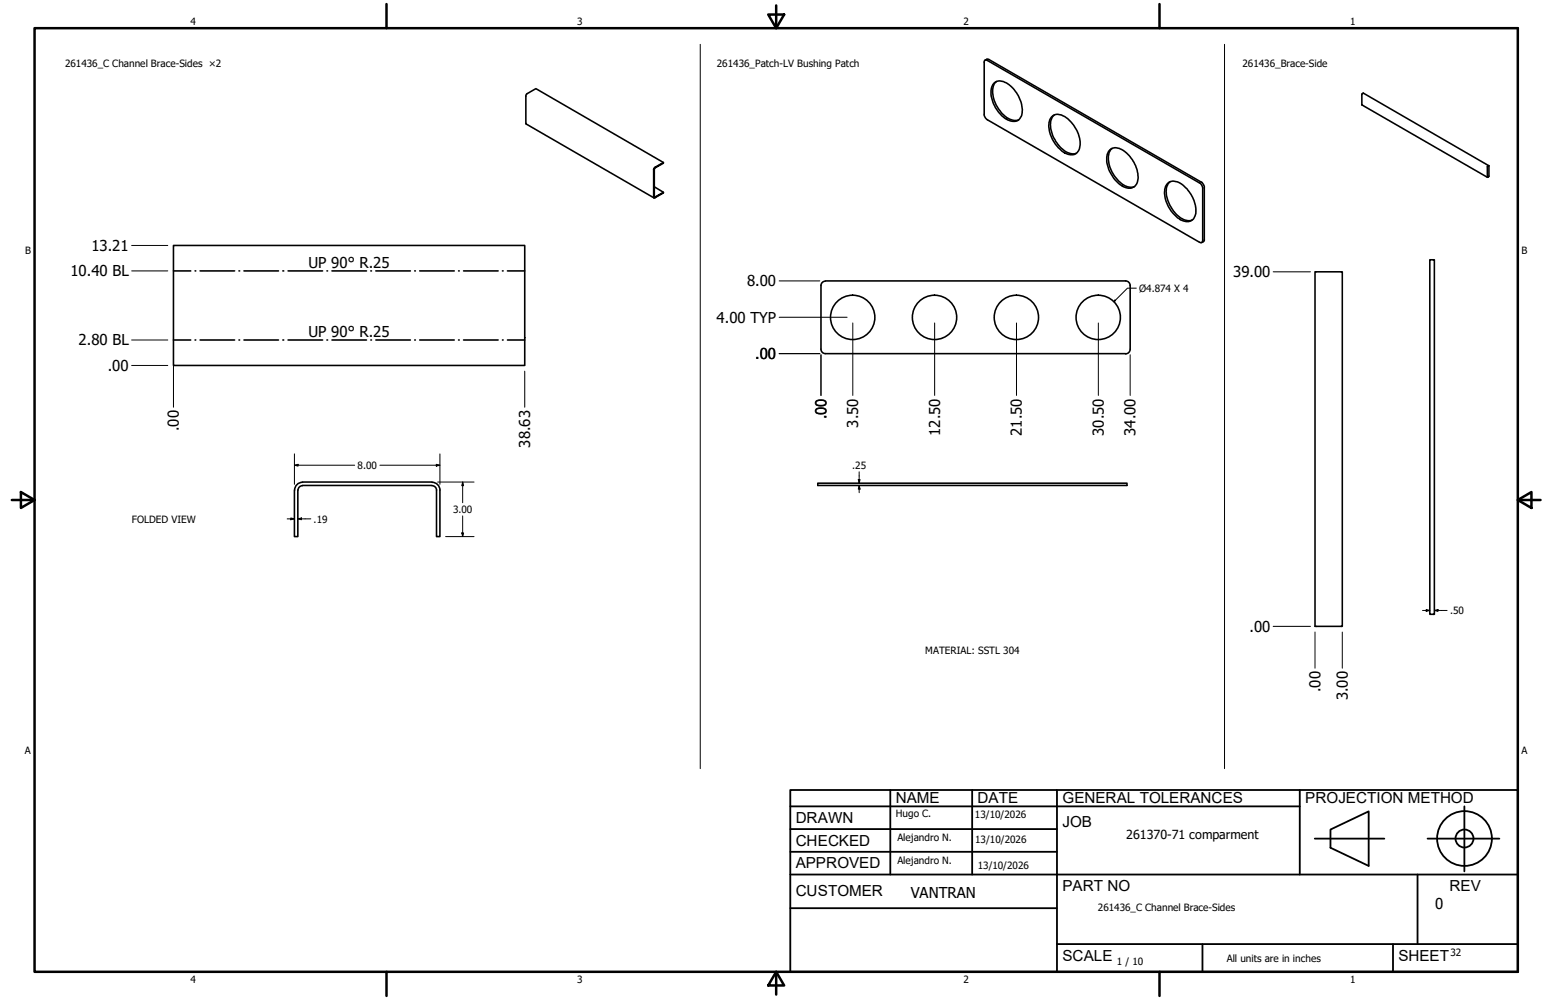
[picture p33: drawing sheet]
<svg xmlns="http://www.w3.org/2000/svg" width="432mm" height="279mm" viewBox="0 0 432 279" stroke-linecap="round" stroke-linejoin="round" font-family="sans-serif">
<defs><g id="words">
<g font-size="4.3">
<text x="250.2" y="224.2">NAME</text>
<text x="273" y="224.2">DATE</text>
<text x="296.7" y="224.3">GENERAL TOLERANCES</text>
<text x="364.6" y="224.3">PROJECTION METHOD</text>
<text x="222.2" y="229.9">DRAWN</text>
<text x="296.7" y="230.9">JOB</text>
<text x="222.2" y="236.3">CHECKED</text>
<text x="222.2" y="242.6">APPROVED</text>
<text x="222.2" y="250.3">CUSTOMER</text>
<text x="296.7" y="249">PART NO</text>
<text x="404.8" y="248.9">REV</text>
<text x="296.7" y="268.4">SCALE</text>
<text x="390.6" y="268.4">SHEET</text>
</g>
<g font-size="4.2">
<text x="25.5" y="70.1">13.21</text>
<text x="19.7" y="77.2">10.40 BL</text>
<text x="86.2" y="74.8">UP 90° R.25</text>
<text x="344.4" y="77.5">39.00</text>
<text x="208.7" y="80">8.00</text>
<text x="86.2" y="94.1">UP 90° R.25</text>
<text x="200.2" y="90.2">4.00 TYP</text>
<text x="22" y="96.5">2.80 BL</text>
<text x="210.9" y="100.3">.00</text>
<text x="30.1" y="103.6">.00</text>
<text x="230.8" y="117.2" transform="rotate(-90 230.8 117.2)">.00</text>
<text x="239.7" y="119.4" transform="rotate(-90 239.7 119.4)">3.50</text>
<text x="50" y="120.5" transform="rotate(-90 50 120.5)">.00</text>
<text x="148.1" y="125" transform="rotate(-90 148.1 125)">38.63</text>
<text x="262.6" y="121.7" transform="rotate(-90 262.6 121.7)">12.50</text>
<text x="285.4" y="121.7" transform="rotate(-90 285.4 121.7)">21.50</text>
<text x="308.3" y="121.7" transform="rotate(-90 308.3 121.7)">30.50</text>
<text x="317.2" y="121.7" transform="rotate(-90 317.2 121.7)">34.00</text>
<text x="349" y="176.5">.00</text>
<text x="368.8" y="193.4" transform="rotate(-90 368.8 193.4)">.00</text>
<text x="376.4" y="195.6" transform="rotate(-90 376.4 195.6)">3.00</text>
<text x="254.4" y="250.8">VANTRAN</text>
<text x="400.9" y="254">0</text>
</g>
<text font-size="3.5" x="314.6" y="234.5">261370-71 comparment</text>
<g font-size="2.8">
<text x="53.2" y="6.9">4</text>
<text x="161.2" y="6.9">3</text>
<text x="269.1" y="6.9">2</text>
<text x="377.1" y="6.9">1</text>
<text x="18.2" y="18.7">261436_C Channel Brace-Sides ×2</text>
<text x="200.2" y="18.7">261436_Patch-LV Bushing Patch</text>
<text x="347" y="18.7">261436_Brace-Side</text>
<text x="7" y="70.9">B</text>
<text x="424.9" y="70.9">B</text>
<text x="318.2" y="81.5">Ø4.874 X 4</text>
<text x="99.9" y="131">8.00</text>
<text x="238" y="131">.25</text>
<text x="126.6" y="143.3">3.00</text>
<text x="36.8" y="146.2">FOLDED VIEW</text>
<text x="87.6" y="146">.19</text>
<text x="405" y="171.6">.50</text>
<text x="258.4" y="182.8">MATERIAL: SSTL 304</text>
<text x="6.9" y="210.6">A</text>
<text x="424.9" y="210.6">A</text>
<text x="250.2" y="228.3">Hugo C.</text>
<text x="272.3" y="228.4">13/10/2026</text>
<text x="250.6" y="234.9">Alejandro N.</text>
<text x="272.4" y="235.6">13/10/2026</text>
<text x="250.6" y="241.5">Alejandro N.</text>
<text x="273.1" y="242.8">13/10/2026</text>
<text x="306.6" y="254.5">261436_C Channel Brace-Sides</text>
<text x="312" y="269.7">1 / 10</text>
<text x="342.6" y="268.7">All units are in inches</text>
<text x="405.1" y="267.1">32</text>
<text x="53.2" y="274.6">4</text>
<text x="161.2" y="274.6">3</text>
<text x="269.1" y="274.6">2</text>
<text x="377.1" y="274.6">1</text>
</g>
</g></defs>
<!-- layer: GIGA_BendUp -->
<g fill="none" stroke="#000" stroke-width=".44">
<path d="M48.5 75.7h4.8M54.5 75.7h.2M55.9 75.7h9.6M66.7 75.7h.2M68.1 75.7h9.7M79 75.7h.2M80.5 75.7h9.6M91.3 75.7h.2M92.7 75.7h9.7M103.6 75.7h.2M105 75.7h9.6M115.8 75.7h.2"/>
<path d="M117.2 75.7h9.7M128.1 75.7h.2M129.5 75.7h9.6M140.3 75.7h.2M141.7 75.7h4.9M48.5 95h4.8M54.5 95h.2M55.9 95h9.6M66.7 95h.2M68.1 95h9.7M79 95h.2M80.5 95h9.6"/>
<path d="M91.3 95h.2M92.7 95h9.7M103.6 95h.2M105 95h9.6M115.8 95h.2M117.2 95h9.7M128.1 95h.2M129.5 95h9.6M140.3 95h.2M141.7 95h4.9"/>
</g>
<!-- layer: Visible (ANSI) -->
<g fill="none" stroke="#000" stroke-width=".44">
<path d="M275.1 16.8l.7 .1 59.4 34.3 .7 1.3v14.7a.55 .55 0 0 1-.3 .5 .55 .55 0 0 1-.6 0l-59.4-34.4-.7-1v-15.2zM275.1 16.8l.6-.3 .5 .1 59.5 34.3 .7 1.1v15.2l-.7 .6M277.7 23.2a3.8 3.8 0 0 1 5 1.2 8.3 8.3 0 0 1 2.5 8.1 2.58 2.58 0 0 1-4 .8 8.8 8.8 0 0 1-4.1-9.1zM278.3 22.8a4.5 4.5 0 0 0-.7 4.8 8.1 8.1 0 0 0 5.7 6.1l1.2-.2M293.9 32.5a3.5 3.5 0 0 1 4.6 1 8.4 8.4 0 0 1 2.9 8.3 2.58 2.58 0 0 1-4.1 .9 9 9 0 0 1-4.1-9.2zM294.4 32.1a4.3 4.3 0 0 0-.6 4.9 8.1 8.1 0 0 0 5.7 6l1.1-.1M182.6 47.1l2.7-1.7v.2l-2.5 1.5v8l2.5-1.4v.2l-2.4 1.4-.3-.1zM182.8 52.2l2.5 1.5M185.3 45.4l-35.6-20.6-2.8 1.7v8.2l35.8 20.6M310 41.8a3.8 3.8 0 0 1 5 1.3 8.3 8.3 0 0 1 2.6 8.1 2.58 2.58 0 0 1-4.1 .8 8.8 8.8 0 0 1-4.1-9.1zM310.6 41.5a4.7 4.7 0 0 0-.6 5.2 8.4 8.4 0 0 0 5.6 5.6l1.2-.2M326.2 51.2a3.5 3.5 0 0 1 4.6 .9 8.7 8.7 0 0 1 3 8.1 2.59 2.59 0 0 1-4.2 1.1 9 9 0 0 1-4.1-9.1z"/>
<path d="M326.8 50.8a4.3 4.3 0 0 0-.7 4.8 8.1 8.1 0 0 0 5.7 6.1l1.1-.2M415.5 46.4l.4-.1v3l-.4 .2zM415.8 46.3l-35-20.3-.4 .2v3.1l35 20.2M48.5 68.6h98.1v33.5h-98.1zM229.3 79.8v17.8a1.24 1.24 0 0 0 1.2 1.2h83.9M230.5 78.5a1.24 1.24 0 0 0-1.2 1.3M230.6 78.5h83.8a1.3 1.3 0 0 1 1.3 1.3M315.7 79.8v17.8a1.3 1.3 0 0 1-1.3 1.3M367.3 75.9h7.6v99.1h-7.6zM399.4 72.6h1.2v99h-1.2zM82.2 136.9v13h1v-13M84.5 134.7h36.1"/>
<path d="M84.5 134.7a2.19 2.19 0 0 0-2.2 2.2M120.7 134.7a2.19 2.19 0 0 1 2.2 2.2v13h-1v-13a1.33 1.33 0 0 0-1.3-1.3l-36.1 .1a1.24 1.24 0 0 0-1.3 1.2M228.4 135h86.4v.6h-86.4z"/>
<circle cx="238.2" cy="88.7" r="6.2"/>
<circle cx="261" cy="88.7" r="6.2"/>
<circle cx="283.9" cy="88.7" r="6.2"/>
<circle cx="306.7" cy="88.7" r="6.2"/>
</g>
<!-- layer: Borde (ANSI) -->
<g fill="none" stroke="#000" stroke-width=".7">
<path d="M9.7 7.9h414.2v263.6h-414.2zM107.9 1.1v6.8M214.6 4.1h4.4l-2.2 3.8zM216.8 1.5v6.4M323.8 1.1v6.8M3.3 139.7h6.4M5.8 137.5l3.9 2.2-3.9 2.2zM423.9 139.7l3.8-2.2v4.4zM423.9 139.7h6.4M107.9 271.5v6.8M216.8 271.5l2.2 3.8h-4.4zM216.8 271.5v6.4"/>
<path d="M323.8 271.5v6.8"/>
</g>
<!-- layer: Title (ANSI)-1 -->
<g fill="none" stroke="#000" stroke-width=".51">
<path d="M220.7 220.7h203.2v50.8h-203.2zM220.7 225.3h142.3M220.7 231.6h74.5M220.7 238h74.5M248.7 220.7v23.6M271.5 220.7v23.6M295.2 220.7v50.8M363 220.7v23.6M367.2 234.3h19.5M371.6 231.8l10.7-5.1v15.2l-10.7-5zM398.7 234.3h20.1M409 225.3v18.2"/>
<path d="M220.7 244.3h203.2M220.7 253.7h74.5M395.9 244.3v19.5M295.2 263.8h128.7M335.9 263.8v7.7M389.1 263.8v7.7"/>
<circle cx="409" cy="234.3" r="7.7"/>
<circle cx="409" cy="234.3" r="2.51"/>
</g>
<path d="M195.6 12.4v202.4M342 12.4v202.4" fill="none" stroke="#000" stroke-width=".28"/>
<!-- layer: Cota (ANSI) -->
<g fill="none" stroke="#000" stroke-width=".28">
<path d="M36.8 75.7h10.1M36.8 68.6h10.1M48.5 76.6v37.2M217.6 78.5h11.4M355.6 75.9h10.4M36.8 95h10.1M217.6 98.8h11.4M217.6 88.6h19M229.3 99.1v11.4M238.2 90.2v20.3M261 90.2v20.3M283.9 90.2v20.3"/>
<path d="M306.8 90.2v20.3M315.7 99.1v11.4M36.8 102.1h10.1M146.6 103.7v10.1M82.2 130l1-.3v.5zM82.2 130h16.9M82.2 126.8v8.5M106.1 130h16.8M121.9 129.7l1 .3-1 .2zM122.2 134.7h10.2M122.9 126.8v8.5M129.2 134.7l.3 1h-.5z"/>
<path d="M129.2 134.7v5.8M239.7 134h.5l-.2 1zM240 135.6l.2 1.1h-.5zM240 131.8v3.2M240 135.6v2.1M80.2 145h2M81.2 144.7l1 .3-1 .2zM83.2 145l1-.3v.5zM83.2 145h3.6M124.5 149.9h7.9M129 148.9h.5l-.3 1zM129.2 144.1v5.8"/>
<path d="M355.6 175h10.4M367.3 176.6v10.1M374.9 176.6v10.1M397.3 170.6h2.1M398.3 170.3l1.1 .3-1.1 .2zM400.6 170.6l1-.3v.5zM400.6 170.6h3.6"/>
</g>
<path d="M311.4 83.8l.2 .2-.5 .3zM317.4 80.5h-2.5l-3.8 3.8" fill="none" stroke="#000" stroke-width=".28"/>
<path d="M311.4 83.8l.2 .2-.5 .3z" fill="#000"/>
<!-- layer: Cota (ANSI) -->
<path d="M82.2 130l1-.3v.5zM121.9 129.7l1 .3-1 .2zM129.2 134.7l.3 1h-.5zM239.7 134h.5l-.2 1zM240 135.6l.2 1.1h-.5zM81.2 144.7l1 .3-1 .2zM83.2 145l1-.3v.5zM129 148.9h.5l-.3 1zM398.3 170.3l1.1 .3-1.1 .2zM400.6 170.6l1-.3v.5z" fill="#000"/>
<use href="#words"/>
</svg>
